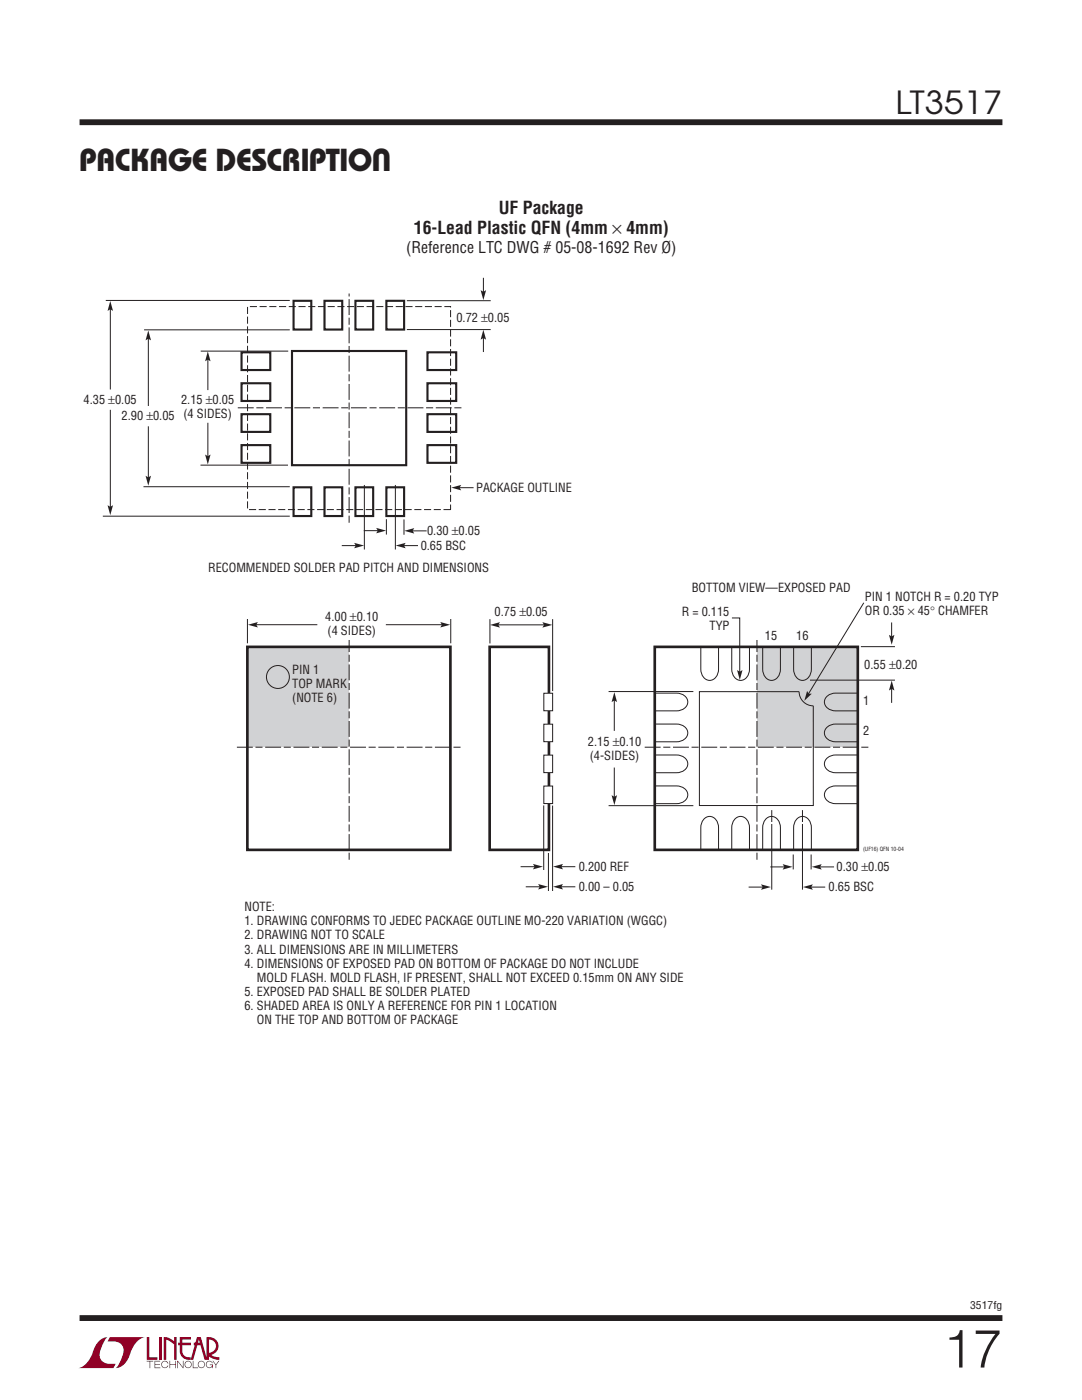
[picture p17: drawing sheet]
<svg xmlns="http://www.w3.org/2000/svg" width="216mm" height="279mm" viewBox="0 0 216 279" stroke-linecap="round" stroke-linejoin="round" font-family="sans-serif">
<defs><g id="words">
<text font-size="10.6" fill="#231f20" x="188.2" y="272.9">17</text>
<g font-size="6.3" fill="#231f20">
<text x="178.7" y="22.8">LT3517</text>
<text x="15.8" y="34.1">PACKAGE DESCRIPTION</text>
</g>
<g font-size="3.5" fill="#231f20">
<text x="82.6" y="46.6">16-Lead Plastic QFN (4mm × 4mm)</text>
<text x="99.5" y="42.7">UF Package</text>
</g>
<text font-size="3.2" fill="#231f20" x="81" y="50.5">(Reference LTC DWG # 05-08-1692 Rev Ø)</text>
<g font-size="2.5" fill="#231f20">
<text x="91.1" y="64.3">0.72 ±0.05</text>
<text x="16.7" y="80.6">4.35 ±0.05</text>
<text x="24.3" y="83.9">2.90 ±0.05</text>
<text x="36.1" y="80.7">2.15 ±0.05</text>
<text x="36.6" y="83.5">(4 SIDES)</text>
<text x="95" y="98.2">PACKAGE OUTLINE</text>
<text x="85.2" y="106.8">0.30 ±0.05</text>
<text x="83.9" y="109.8">0.65 BSC</text>
<text x="41.5" y="114.2">RECOMMENDED SOLDER PAD PITCH AND DIMENSIONS</text>
<text x="138" y="118.1">BOTTOM VIEW—EXPOSED PAD</text>
<text x="172.6" y="119.9">PIN 1 NOTCH R = 0.20 TYP</text>
<text x="64.9" y="123.8">4.00 ±0.10</text>
<text x="98.7" y="122.9">0.75 ±0.05</text>
<text x="136" y="122.8">R = 0.115</text>
<text x="141.6" y="125.7">TYP</text>
<text x="172.6" y="122.7">OR 0.35 × 45° CHAMFER</text>
<text x="65.4" y="126.7">(4 SIDES)</text>
<text x="152.6" y="127.7">15</text>
<text x="158.9" y="127.7">16</text>
<text x="58.3" y="134.5">PIN 1</text>
<text x="58.3" y="137.3">TOP MARK</text>
<text x="172.5" y="133.5">0.55 ±0.20</text>
<text x="58.3" y="140.1">(NOTE 6)</text>
<text x="172.2" y="140.6">1</text>
<text x="117.3" y="148.8">2.15 ±0.10</text>
<text x="172.2" y="146.7">2</text>
<text x="117.7" y="151.6">(4-SIDES)</text>
<text x="115.5" y="173.8">0.200 REF</text>
<text x="166.9" y="173.8">0.30 ±0.05</text>
<text x="115.5" y="177.8">0.00 – 0.05</text>
<text x="165.3" y="177.9">0.65 BSC</text>
<text x="48.8" y="181.8">NOTE:</text>
<text x="48.8" y="184.7">1. DRAWING CONFORMS TO JEDEC PACKAGE OUTLINE MO-220 VARIATION (WGGC)</text>
<text x="48.8" y="187.5">2. DRAWING NOT TO SCALE</text>
<text x="48.8" y="190.3">3. ALL DIMENSIONS ARE IN MILLIMETERS</text>
<text x="48.8" y="193.1">4. DIMENSIONS OF EXPOSED PAD ON BOTTOM OF PACKAGE DO NOT INCLUDE</text>
<text x="51.2" y="196">MOLD FLASH. MOLD FLASH, IF PRESENT, SHALL NOT EXCEED 0.15mm ON ANY SIDE</text>
<text x="48.8" y="198.8">5. EXPOSED PAD SHALL BE SOLDER PLATED</text>
<text x="48.8" y="201.6">6. SHADED AREA IS ONLY A REFERENCE FOR PIN 1 LOCATION</text>
<text x="51.2" y="204.4">ON THE TOP AND BOTTOM OF PACKAGE</text>
</g>
<text font-size="2.1" fill="#231f20" x="193.6" y="261.2">3517fg</text>
<text font-size="1.1" fill="#231f20" x="172.2" y="169.9">(UF16) QFN 10-04</text>
</g></defs>
<g fill="#900126">
<path d="M29.3 266.8h.5v4.1h1.6v.5h-2.1z"/>
<path d="M20 267.4l1-.5h.5h-.1a6.2 6.2 0 0 0-1.5 4 2.58 2.58 0 0 0 3.2 1.3l-.5 .8h-7a4.9 4.9 0 0 0 3.1-3.8l.4-.7z"/>
<path d="M21.9 266.9h7a4.9 4.9 0 0 0-3.1 3.7 3.2 3.2 0 0 1-2.7 2.4h.1a6.2 6.2 0 0 0 1.4-4.1 2.58 2.58 0 0 0-3.1-1.2z"/>
<path d="M31.8 266.8h.5v4.6h-.5z"/>
<path d="M32.7 266.8l1 .2 1 .7v-.9h.5v4.6h-.5v-3.1l-1.5-.9v4h-.5z"/>
<path d="M29.3 271.6h1.3v.1h-.6v1.3h-.2v-1.3h-.5z"/>
<path d="M30.8 271.6h1.2v.1h-1v.5h.9v.2h-.9v.5h1v.1h-1.2z"/>
<path d="M33.8 271.6h.2v.6h1v-.6h.1v1.4h-.1v-.6h-1v.6h-.2z"/>
<path d="M35.4 271.6h.1l1 1.2v-1.2h.1v1.4l-1.1-1.2v1.2h-.1z"/>
<path d="M38.5 271.6h.1v1.3h.9v.1h-1z"/>
<path d="M42.4 271.6h.1l.6 .7 .5-.7h.2l-.7 .8v.6h-.1v-.6z"/>
<path d="M35.9 266.8h2.2v.5h-1.7v.7h1.7v.5h-1.7v1.1a1.32 1.32 0 0 0 1.6 1.3v.5l1.3-4.6h.8l1.1 4.1v-4.1a1.84 1.84 0 0 1 2.3 1.4 1.84 1.84 0 0 1-1.4 2.2l.7 .4 1 .1v.5l-1.2-.2-1.1-.6v-.6a1.34 1.34 0 0 0 1.6-1.2 1.34 1.34 0 0 0-1.4-1.5v4.1h-.9l-.8-2.9h-1.3v-.5h1.2l-.2-.7-1.1 4.1a2.06 2.06 0 0 1-2.7-1.3v-1.6h-.4v-.5h.4z"/>
<path d="M37 271.8a.72 .72 0 0 1 1.2 .1 .72 .72 0 0 1-.4 1.1 .72 .72 0 0 1-1-.7h.2a.59 .59 0 0 0 .8 .5 .59 .59 0 0 0 .2-.9 .59 .59 0 0 0-1 .2v.2h-.2z"/>
<path d="M39.7 271.8a.72 .72 0 0 1 1.1 .1 .72 .72 0 0 1-.4 1.1 .72 .72 0 0 1-.9-.7h.1a.59 .59 0 0 0 .8 .5 .59 .59 0 0 0 .2-.9 .59 .59 0 0 0-1 .2v.2h-.1z"/>
<path d="M41.3 271.8a.72 .72 0 0 1 1.2 .2h-.2a.59 .59 0 0 0-.9-.1 .59 .59 0 0 0 .1 .9 .59 .59 0 0 0 .9-.4h-.5v-.1h.6v.7h-.1v-.3a.73 .73 0 0 1-1.1 .2 .73 .73 0 0 1 0-1.1z"/>
<path d="M32.4 271.8a.71 .71 0 0 1 1.2 .3h-.1a.59 .59 0 0 0-.9-.3 .59 .59 0 0 0-.1 1 .59 .59 0 0 0 .9-.3h.2a.73 .73 0 0 1-1.1 .4 .73 .73 0 0 1-.1-1.1z"/>
</g>
<path d="M15.9 24.4h184.1M15.9 263h184.1" fill="none" stroke="#231f20" stroke-width="1.2" stroke-linecap="butt"/>
<path d="M62.3 265.5h91v9.8h-91z" fill="#fff"/>
<g fill="#d1d2d4">
<path d="M151 129.1h20.2v20h-20.2z"/>
<path d="M49.3 129.1h20.3v19.9h-20.3z"/>
</g>
<path d="M49.4 129.1h40.5v40.5h-40.5z" fill="none" stroke="#231f20" stroke-width=".53"/>
<g fill="none" stroke="#231f20" stroke-width=".2">
<path d="M49.4 123.5v4.9M50.9 124.7h12.4M89.9 123.5v4.9M97.8 123.6v4.8M110.3 123.6v14.3"/>
<circle cx="55.5" cy="135.1" r="2.29"/>
</g>
<path d="M49.5 124.7l2-.6-.4 .6 .4 .5z" fill="#231f20"/>
<path d="M77 124.7h11.4" fill="none" stroke="#231f20" stroke-width=".2"/>
<path d="M87.9 124.1l1.9 .6-1.9 .5 .3-.5z" fill="#231f20"/>
<path d="M121.4 138h16.9M161.6 135.7h17M171.8 129.1h6.8M177.9 124.2v3.1M121.4 160.8h16.9" fill="none" stroke="#231f20" stroke-width=".2"/>
<path d="M177.4 126.7l.5 .3 .6-.3-.6 2z" fill="#231f20"/>
<path d="M146 123.3h1.6v11" fill="none" stroke="#231f20" stroke-width=".2"/>
<path d="M147.1 133.7l.5 .3 .6-.3-.6 2z" fill="#231f20"/>
<path d="M177.9 137.2v3.1" fill="none" stroke="#231f20" stroke-width=".2"/>
<path d="M177.9 135.8l.6 2-.6-.3-.5 .3z" fill="#231f20"/>
<path d="M122.6 153.2v6.1" fill="none" stroke="#231f20" stroke-width=".2"/>
<path d="M122 158.7l.6 .3 .5-.3-.5 2z" fill="#231f20"/>
<path d="M122.6 139.5v6.4" fill="none" stroke="#231f20" stroke-width=".2"/>
<path d="M122.6 138.1l.5 2-.5-.3-.6 .3z" fill="#231f20"/>
<path d="M149.4 177h3M154 161.7v15.9M160.1 161.7v15.9" fill="none" stroke="#231f20" stroke-width=".2"/>
<path d="M151.9 176.5l1.9 .5-1.9 .6 .3-.6z" fill="#231f20"/>
<path d="M161.6 177h3.1" fill="none" stroke="#231f20" stroke-width=".2"/>
<path d="M160.2 177l2-.5-.3 .5 .3 .6z" fill="#231f20"/>
<path d="M153.7 173h3.1" fill="none" stroke="#231f20" stroke-width=".2"/>
<path d="M156.2 172.5l2 .5-2 .5 .3-.5z" fill="#231f20"/>
<path d="M163.4 173h3" fill="none" stroke="#231f20" stroke-width=".2"/>
<path d="M162 173l2-.5-.4 .5 .4 .5z" fill="#231f20"/>
<path d="M103.9 173h3M108.5 160.7v12.9M110.3 160.8v17M158.3 170.5v3M161.9 170.5v3" fill="none" stroke="#231f20" stroke-width=".2"/>
<path d="M106.3 172.4l2 .6-2 .5 .4-.5z" fill="#231f20"/>
<path d="M111.7 173h3.1" fill="none" stroke="#231f20" stroke-width=".2"/>
<path d="M110.4 173l1.9-.6-.3 .6 .3 .5z" fill="#231f20"/>
<path d="M104.9 177h3.1" fill="none" stroke="#231f20" stroke-width=".2"/>
<path d="M107.4 176.4l2 .6-2 .5 .3-.5z" fill="#231f20"/>
<path d="M111.7 177h3.1" fill="none" stroke="#231f20" stroke-width=".2"/>
<path d="M110.4 177l1.9-.6-.3 .6 .3 .5z" fill="#231f20"/>
<path d="M130.7 129.1h40.5v40.5h-40.5z" fill="none" stroke="#231f20" stroke-width=".53"/>
<path d="M49.4 61.2h40.5v40.5h-40.5z" fill="none" stroke="#231f20" stroke-width=".2" stroke-dasharray="1.4 .5" stroke-linecap="butt"/>
<path d="M58.3 70h22.8v22.8h-22.8z" fill="none" stroke="#231f20" stroke-width=".42"/>
<g fill="#fff">
<path d="M153.1 164.1h1.7v.2h-1.7z"/>
<path d="M159.3 164.1h1.6v.2h-1.6z"/>
</g>
<path d="M97.7 129.1h11.8v40.5h-11.8z" fill="none" stroke="#231f20" stroke-width=".53"/>
<path d="M108.5 156.9h1.8v3.5h-1.8z" fill="#fff"/>
<path d="M108.5 156.9h1.8v3.5h-1.8z" fill="none" stroke="#231f20" stroke-width=".2"/>
<path d="M108.5 150.7h1.8v3.5h-1.8z" fill="#fff"/>
<path d="M108.5 150.7h1.8v3.5h-1.8z" fill="none" stroke="#231f20" stroke-width=".2"/>
<path d="M108.5 144.5h1.8v3.5h-1.8z" fill="#fff"/>
<path d="M108.5 144.5h1.8v3.5h-1.8z" fill="none" stroke="#231f20" stroke-width=".2"/>
<path d="M108.5 138.4h1.8v3.4h-1.8z" fill="#fff"/>
<path d="M108.5 138.4h1.8v3.4h-1.8z" fill="none" stroke="#231f20" stroke-width=".2"/>
<path d="M97.8 124.7l2-.5-.4 .5 .4 .6z" fill="#231f20"/>
<path d="M99.2 124.7h9.6" fill="none" stroke="#231f20" stroke-width=".2"/>
<path d="M108.2 124.2l2 .5-2 .6 .4-.6z" fill="#231f20"/>
<g fill="none" stroke="#231f20" stroke-width=".2">
<path d="M96.5 67.2v3.1M130.6 138.3h4.4a1.81 1.81 0 0 1 1.8 .7 1.81 1.81 0 0 1 .1 2 2.41 2.41 0 0 1-1.9 .9h-4.4M139.8 129.2v4.3a1.81 1.81 0 0 0 .7 1.9 1.81 1.81 0 0 0 2 .1 2.41 2.41 0 0 0 .9-2v-4.3M146 129.2v4.3a1.81 1.81 0 0 0 .7 1.9 1.81 1.81 0 0 0 2 .1 2.41 2.41 0 0 0 .9-2v-4.3M152.2 129.2v4.3a1.81 1.81 0 0 0 .7 1.9 1.81 1.81 0 0 0 1.9 .1 2.41 2.41 0 0 0 .9-2v-4.3M158.4 129.2v4.3a1.81 1.81 0 0 0 .7 1.9 1.81 1.81 0 0 0 1.9 .1 2.41 2.41 0 0 0 .9-2v-4.3M171.1 138.3h-4.4a1.81 1.81 0 0 0-1.8 .7 1.81 1.81 0 0 0-.1 2 2.41 2.41 0 0 0 1.9 .9h4.4M130.6 156.8h4.4a1.81 1.81 0 0 1 1.8 .8 1.81 1.81 0 0 1 .1 1.9 2.41 2.41 0 0 1-1.9 .9h-4.4M130.6 150.7h4.4a1.81 1.81 0 0 1 1.8 .7 1.81 1.81 0 0 1 .1 1.9 2.41 2.41 0 0 1-1.9 .9h-4.4M130.6 144.5h4.4a1.81 1.81 0 0 1 1.8 .7 1.81 1.81 0 0 1 .1 2 2.41 2.41 0 0 1-1.9 .8h-4.4M171.1 156.8h-4.4a1.81 1.81 0 0 0-1.8 .8 1.81 1.81 0 0 0-.1 1.9 2.41 2.41 0 0 0 1.9 .9h4.4M171.1 150.7h-4.4a1.81 1.81 0 0 0-1.8 .7 1.81 1.81 0 0 0-.1 1.9 2.41 2.41 0 0 0 1.9 .9h4.4"/>
<path d="M171.1 144.5h-4.4a1.81 1.81 0 0 0-1.8 .7 1.81 1.81 0 0 0-.1 2 2.41 2.41 0 0 0 1.9 .8h4.4M109.4 170.2v7.6M139.8 169.5v-4.3a1.81 1.81 0 0 1 .7-1.9 1.81 1.81 0 0 1 2-.1 2.41 2.41 0 0 1 .9 2v4.3M146 169.5v-4.3a1.81 1.81 0 0 1 .7-1.9 1.81 1.81 0 0 1 2-.1 2.41 2.41 0 0 1 .9 2v4.3M152.2 169.5v-4.3a1.81 1.81 0 0 1 .7-1.9 1.81 1.81 0 0 1 1.9-.1 2.41 2.41 0 0 1 .9 2v4.3M158.4 169.5v-4.3a1.81 1.81 0 0 1 .7-1.9 1.81 1.81 0 0 1 1.9-.1 2.41 2.41 0 0 1 .9 2v4.3"/>
</g>
<path d="M92.1 81.4h-44.8M69.7 104.3v-45.7M91.9 149.1h-45M173.3 149.1h-45.1M69.7 171.6v-43.9M151 171.6v-43.9" fill="none" stroke="#231f20" stroke-width=".2" stroke-dasharray="1.4 .5 3.2 .5" stroke-linecap="butt"/>
<path d="M96.4 65.8l.6 2-.6-.3-.5 .3z" fill="#231f20"/>
<path d="M96.5 55.4v3.1" fill="none" stroke="#231f20" stroke-width=".2"/>
<path d="M95.9 57.9l.5 .3 .6-.3-.6 2z" fill="#231f20"/>
<path d="M81.2 60h16.7M81.2 65.8h16.7M72.6 105.9h3.1" fill="none" stroke="#231f20" stroke-width=".2"/>
<path d="M75.1 105.4l1.9 .5-1.9 .5 .3-.5z" fill="#231f20"/>
<path d="M82.1 105.9h3" fill="none" stroke="#231f20" stroke-width=".2"/>
<path d="M80.7 105.9l2-.5-.4 .5 .4 .6z" fill="#231f20"/>
<path d="M68.2 108.9h3.1M77.1 103.6v3.1M80.6 103.7v3" fill="none" stroke="#231f20" stroke-width=".2"/>
<path d="M70.7 108.3l1.9 .6-1.9 .5 .3-.5z" fill="#231f20"/>
<path d="M80.3 108.9h3.1" fill="none" stroke="#231f20" stroke-width=".2"/>
<path d="M79 108.9l1.9-.6-.3 .6 .3 .5z" fill="#231f20"/>
<path d="M41.5 71.5v6.3M72.7 96.8v12.9M78.9 96.8v12.9" fill="none" stroke="#231f20" stroke-width=".2"/>
<g fill="none" stroke="#231f20" stroke-width=".42">
<path d="M48.2 76.5h5.7v3.5h-5.7zM48.2 70.3h5.7v3.5h-5.7zM58.6 60h3.5v5.8h-3.5zM64.8 60h3.5v5.8h-3.5zM70.9 60h3.6v5.8h-3.6zM77.1 60h3.5v5.8h-3.5zM85.3 76.5h5.7v3.5h-5.7zM85.3 70.3h5.7v3.5h-5.7zM48.2 88.8h5.7v3.6h-5.7zM48.2 82.7h5.7v3.5h-5.7zM58.6 97.3h3.5v5.7h-3.5zM64.8 97.3h3.5v5.7h-3.5z"/>
<path d="M70.9 97.3h3.6v5.7h-3.6zM77.1 97.3h3.5v5.7h-3.5zM85.3 88.8h5.7v3.6h-5.7zM85.3 82.7h5.7v3.5h-5.7z"/>
</g>
<path d="M41.5 70.1l.5 2-.5-.3-.6 .3z" fill="#231f20"/>
<path d="M41.5 84.4v6.9" fill="none" stroke="#231f20" stroke-width=".2"/>
<path d="M40.9 90.7l.6 .3 .5-.3-.5 2z" fill="#231f20"/>
<path d="M29.6 67.3v13.7" fill="none" stroke="#231f20" stroke-width=".2"/>
<path d="M29.6 65.9l.5 2-.5-.3-.6 .3z" fill="#231f20"/>
<path d="M29.6 85.1v10.4" fill="none" stroke="#231f20" stroke-width=".2"/>
<path d="M29 94.9l.6 .4 .5-.4-.5 2z" fill="#231f20"/>
<path d="M22 61.5v16.2" fill="none" stroke="#231f20" stroke-width=".2"/>
<path d="M22 60.1l.6 1.9-.6-.3-.5 .3z" fill="#231f20"/>
<path d="M22 81.8v19.6" fill="none" stroke="#231f20" stroke-width=".2"/>
<path d="M21.5 100.8l.5 .3 .6-.3-.6 2z" fill="#231f20"/>
<path d="M21.1 60h36.7M28.7 65.8h29.1M40.1 70.1h17.4M28.6 97.1h29.2M40 92.8h17.5M91.4 97.3h3.1M20.5 103h37.3" fill="none" stroke="#231f20" stroke-width=".2"/>
<path d="M90 97.3l2-.5-.3 .5 .3 .6z" fill="#231f20"/>
<path d="M172.4 120.3l-11.2 18.4" fill="none" stroke="#231f20" stroke-width=".2"/>
<path d="M161 137.9l.3 .5h.7l-1.5 1.5z" fill="#231f20"/>
<path d="M139.6 138h19.9a2.83 2.83 0 0 0 2.8 2.9v19.9h-22.7z" fill="none" stroke="#231f20" stroke-width=".2"/>
<use href="#words"/>
</svg>
